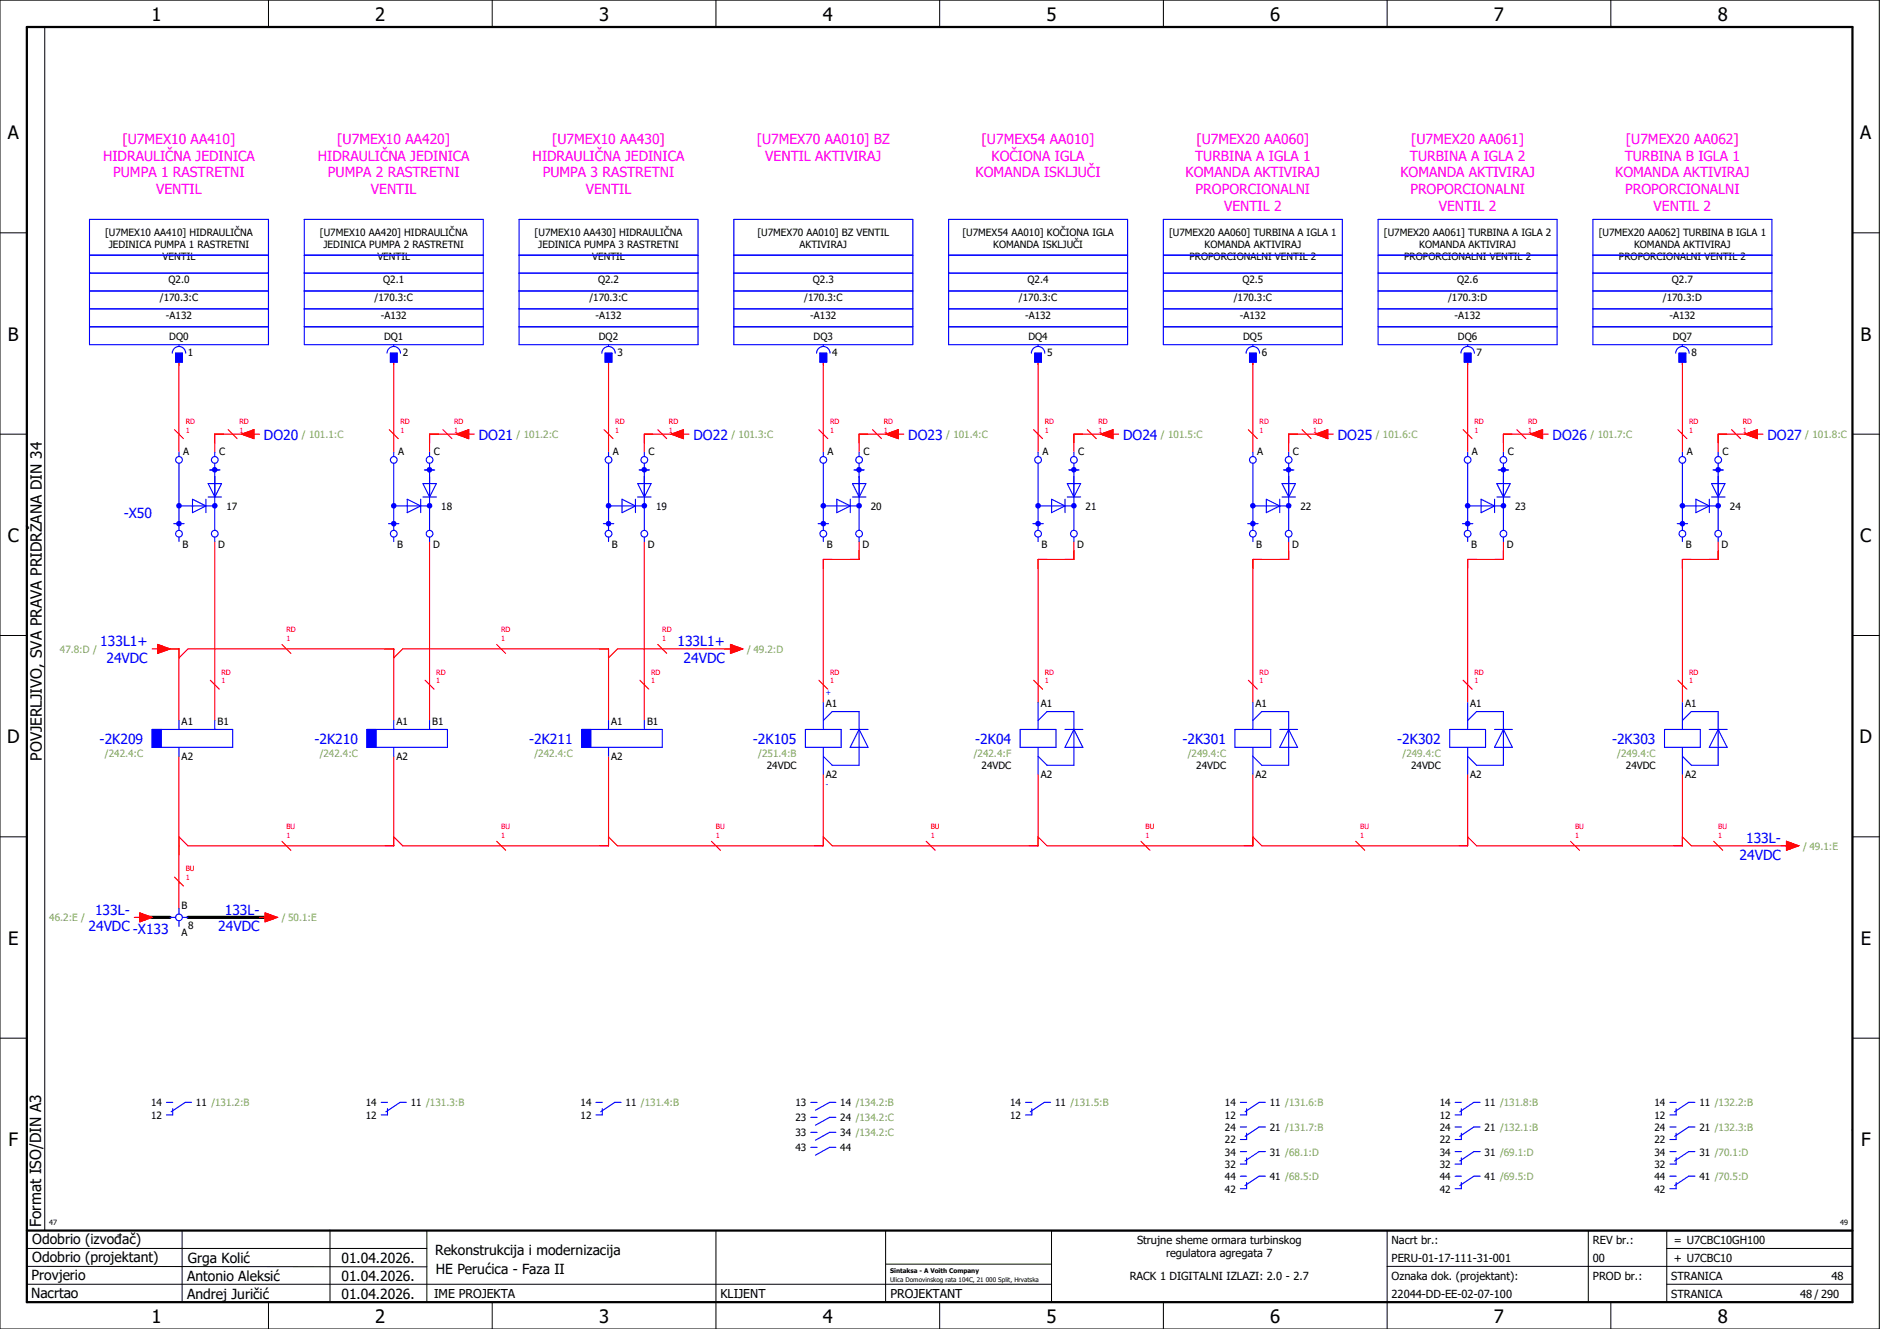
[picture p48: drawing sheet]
<svg xmlns="http://www.w3.org/2000/svg" width="420mm" height="297mm" viewBox="0 0 420 297" stroke-linecap="round" stroke-linejoin="round" font-family="sans-serif">
<defs><g id="words">
<g font-size="4.1">
<text x="33.9" y="4.7">1</text>
<text x="83.9" y="4.7">2</text>
<text x="133.9" y="4.7">3</text>
<text x="183.9" y="4.7">4</text>
<text x="233.9" y="4.7">5</text>
<text x="283.9" y="4.7">6</text>
<text x="333.9" y="4.7">7</text>
<text x="383.9" y="4.7">8</text>
<text x="1.8" y="31.2">A</text>
<text x="415.8" y="31.2">A</text>
<text x="1.8" y="76.2">B</text>
<text x="415.8" y="76.2">B</text>
<text x="1.8" y="121.2">C</text>
<text x="415.8" y="121.2">C</text>
<text x="1.6" y="166.2">D</text>
<text x="415.6" y="166.2">D</text>
<text x="1.8" y="211.2">E</text>
<text x="415.8" y="211.2">E</text>
<text x="1.9" y="256.2">F</text>
<text x="415.9" y="256.2">F</text>
<text x="33.9" y="295.7">1</text>
<text x="83.9" y="295.7">2</text>
<text x="133.9" y="295.7">3</text>
<text x="183.9" y="295.7">4</text>
<text x="233.9" y="295.7">5</text>
<text x="283.9" y="295.7">6</text>
<text x="333.9" y="295.7">7</text>
<text x="383.9" y="295.7">8</text>
</g>
<g font-size="3.4">
<text x="9.4" y="170" transform="rotate(-90 9.4 170)">POVJERLJIVO, SVA PRAVA PRIDRŽANA DIN 34</text>
<text x="9.2" y="274.3" transform="rotate(-90 9.2 274.3)">Format ISO/DIN A3</text>
</g>
<g font-size="3.1" fill="#f0f">
<text x="23" y="35.9">HIDRAULIČNA JEDINICA</text>
<text x="27.4" y="32.1">[U7MEX10 AA410]</text>
<text x="71" y="35.9">HIDRAULIČNA JEDINICA</text>
<text x="75.4" y="32.1">[U7MEX10 AA420]</text>
<text x="119" y="35.9">HIDRAULIČNA JEDINICA</text>
<text x="123.4" y="32.1">[U7MEX10 AA430]</text>
<text x="169.1" y="32.1">[U7MEX70 AA010] BZ</text>
<text x="171" y="35.9">VENTIL AKTIVIRAJ</text>
<text x="219.4" y="32.1">[U7MEX54 AA010]</text>
<text x="221.6" y="35.9">KOČIONA IGLA</text>
<text x="267.1" y="35.9">TURBINA A IGLA 1</text>
<text x="267.4" y="32.1">[U7MEX20 AA060]</text>
<text x="315.1" y="35.9">TURBINA A IGLA 2</text>
<text x="315.4" y="32.1">[U7MEX20 AA061]</text>
<text x="363.1" y="35.9">TURBINA B IGLA 1</text>
<text x="363.4" y="32.1">[U7MEX20 AA062]</text>
<text x="25.3" y="39.6">PUMPA 1 RASTRETNI</text>
<text x="73.3" y="39.6">PUMPA 2 RASTRETNI</text>
<text x="121.3" y="39.6">PUMPA 3 RASTRETNI</text>
<text x="218" y="39.6">KOMANDA ISKLJUČI</text>
<text x="265" y="39.6">KOMANDA AKTIVIRAJ</text>
<text x="313" y="39.6">KOMANDA AKTIVIRAJ</text>
<text x="361" y="39.6">KOMANDA AKTIVIRAJ</text>
<text x="34.9" y="43.4">VENTIL</text>
<text x="82.9" y="43.4">VENTIL</text>
<text x="130.9" y="43.4">VENTIL</text>
<text x="267.2" y="43.4">PROPORCIONALNI</text>
<text x="273.6" y="47.1">VENTIL 2</text>
<text x="315.2" y="43.4">PROPORCIONALNI</text>
<text x="321.6" y="47.1">VENTIL 2</text>
<text x="363.2" y="43.4">PROPORCIONALNI</text>
<text x="369.6" y="47.1">VENTIL 2</text>
</g>
<g font-size="3.1" fill="#00f">
<text x="59" y="98.3">DO20</text>
<text x="107" y="98.3">DO21</text>
<text x="155" y="98.3">DO22</text>
<text x="203" y="98.3">DO23</text>
<text x="251" y="98.3">DO24</text>
<text x="299" y="98.3">DO25</text>
<text x="347" y="98.3">DO26</text>
<text x="395" y="98.3">DO27</text>
<text x="27.7" y="115.8">-X50</text>
<text x="22.4" y="144.4">133L1+</text>
<text x="23.8" y="148.1">24VDC</text>
<text x="151.4" y="144.4">133L1+</text>
<text x="152.8" y="148.1">24VDC</text>
<text x="22.3" y="166.3">-2K209</text>
<text x="70.3" y="166.3">-2K210</text>
<text x="118.3" y="166.3">-2K211</text>
<text x="168.3" y="166.3">-2K105</text>
<text x="218" y="166.3">-2K04</text>
<text x="264.3" y="166.3">-2K301</text>
<text x="312.3" y="166.3">-2K302</text>
<text x="360.3" y="166.3">-2K303</text>
<text x="390.2" y="188.4">133L-</text>
<text x="388.8" y="192.1">24VDC</text>
<text x="19.8" y="208.1">24VDC -X133</text>
<text x="21.2" y="204.4">133L-</text>
<text x="48.8" y="208.1">24VDC</text>
<text x="50.2" y="204.4">133L-</text>
</g>
<g font-size="3.1">
<text x="7.2" y="278.1">Odobrio (izvođač)</text>
<text x="97.2" y="280.5">Rekonstrukcija i modernizacija</text>
<text x="7.1" y="286.1">Provjerio</text>
<text x="7.2" y="282.1">Odobrio (projektant)</text>
<text x="41.8" y="286.2">Antonio Aleksić</text>
<text x="42" y="282.3">Grga Kolić</text>
<text x="76.3" y="282.3">01.04.2026.</text>
<text x="76.3" y="286.3">01.04.2026.</text>
<text x="97.4" y="284.8">HE Perućica - Faza II</text>
<text x="6.9" y="290">Nacrtao</text>
<text x="41.8" y="290.3">Andrej Juričić</text>
<text x="76.3" y="290.3">01.04.2026.</text>
</g>
<g font-size="2.7">
<text x="97" y="290.1">IME PROJEKTA</text>
<text x="161" y="290.1">KLIJENT</text>
<text x="199" y="290.1">PROJEKTANT</text>
</g>
<g font-size="2.5">
<text x="254.1" y="278">Strujne sheme ormara turbinskog</text>
<text x="260.6" y="281">regulatora agregata 7</text>
<text x="311" y="278">Nacrt br.:</text>
<text x="356" y="278">REV br.:</text>
<text x="374.1" y="278">= U7CBC10GH100</text>
<text x="252.5" y="286">RACK 1 DIGITALNI IZLAZI: 2.0 - 2.7</text>
<text x="311" y="286">Oznaka dok. (projektant):</text>
<text x="311" y="282">PERU-01-17-111-31-001</text>
<text x="356" y="286">PROD br.:</text>
<text x="356" y="282">00</text>
<text x="373.5" y="286">STRANICA</text>
<text x="374.1" y="282.1">+ U7CBC10</text>
<text x="409.3" y="286">48</text>
<text x="311" y="290">22044-DD-EE-02-07-100</text>
<text x="373.5" y="290">STRANICA</text>
<text x="402.3" y="290">48 / 290</text>
</g>
<g font-size="2.2">
<text x="23.5" y="52.8">[U7MEX10 AA410] HIDRAULIČNA</text>
<text x="71.5" y="52.8">[U7MEX10 AA420] HIDRAULIČNA</text>
<text x="119.5" y="52.8">[U7MEX10 AA430] HIDRAULIČNA</text>
<text x="169.3" y="52.8">[U7MEX70 AA010] BZ VENTIL</text>
<text x="215.1" y="52.8">[U7MEX54 AA010] KOČIONA IGLA</text>
<text x="261.3" y="52.8">[U7MEX20 AA060] TURBINA A IGLA 1</text>
<text x="309.3" y="52.8">[U7MEX20 AA061] TURBINA A IGLA 2</text>
<text x="357.3" y="52.8">[U7MEX20 AA062] TURBINA B IGLA 1</text>
<text x="24.3" y="55.5">JEDINICA PUMPA 1 RASTRETNI</text>
<text x="36.3" y="58.2">VENTIL</text>
<text x="72.3" y="55.5">JEDINICA PUMPA 2 RASTRETNI</text>
<text x="84.3" y="58.2">VENTIL</text>
<text x="120.3" y="55.5">JEDINICA PUMPA 3 RASTRETNI</text>
<text x="132.3" y="58.2">VENTIL</text>
<text x="178.7" y="55.5">AKTIVIRAJ</text>
<text x="222" y="55.5">KOMANDA ISKLJUČI</text>
<text x="265.8" y="58.2">PROPORCIONALNI VENTIL 2</text>
<text x="269.2" y="55.5">KOMANDA AKTIVIRAJ</text>
<text x="313.8" y="58.2">PROPORCIONALNI VENTIL 2</text>
<text x="317.2" y="55.5">KOMANDA AKTIVIRAJ</text>
<text x="361.8" y="58.2">PROPORCIONALNI VENTIL 2</text>
<text x="365.2" y="55.5">KOMANDA AKTIVIRAJ</text>
<text x="37.6" y="63.3">Q2.0</text>
<text x="85.6" y="63.3">Q2.1</text>
<text x="133.6" y="63.3">Q2.2</text>
<text x="181.6" y="63.3">Q2.3</text>
<text x="229.6" y="63.3">Q2.4</text>
<text x="277.6" y="63.3">Q2.5</text>
<text x="325.6" y="63.3">Q2.6</text>
<text x="373.6" y="63.3">Q2.7</text>
<text x="35.7" y="67.3">/170.3:C</text>
<text x="37.1" y="71.3">-A132</text>
<text x="83.7" y="67.3">/170.3:C</text>
<text x="85.1" y="71.3">-A132</text>
<text x="131.7" y="67.3">/170.3:C</text>
<text x="133.1" y="71.3">-A132</text>
<text x="179.7" y="67.3">/170.3:C</text>
<text x="181.1" y="71.3">-A132</text>
<text x="227.7" y="67.3">/170.3:C</text>
<text x="229.1" y="71.3">-A132</text>
<text x="275.7" y="67.3">/170.3:C</text>
<text x="277.1" y="71.3">-A132</text>
<text x="323.6" y="67.3">/170.3:D</text>
<text x="325.1" y="71.3">-A132</text>
<text x="371.6" y="67.3">/170.3:D</text>
<text x="373.1" y="71.3">-A132</text>
<text x="37.8" y="76.1">DQ0</text>
<text x="85.8" y="76.1">DQ1</text>
<text x="133.8" y="76.1">DQ2</text>
<text x="181.8" y="76.1">DQ3</text>
<text x="229.8" y="76.1">DQ4</text>
<text x="277.8" y="76.1">DQ5</text>
<text x="325.8" y="76.1">DQ6</text>
<text x="373.8" y="76.1">DQ7</text>
<text x="42" y="79.5">1</text>
<text x="90" y="79.5">2</text>
<text x="138" y="79.5">3</text>
<text x="186" y="79.5">4</text>
<text x="234" y="79.5">5</text>
<text x="282" y="79.5">6</text>
<text x="330" y="79.5">7</text>
<text x="378" y="79.5">8</text>
<text x="41" y="101.7">A</text>
<text x="49" y="101.7">C</text>
<text x="89" y="101.7">A</text>
<text x="97" y="101.7">C</text>
<text x="137" y="101.7">A</text>
<text x="145" y="101.7">C</text>
<text x="185" y="101.7">A</text>
<text x="193" y="101.7">C</text>
<text x="233" y="101.7">A</text>
<text x="241" y="101.7">C</text>
<text x="281" y="101.7">A</text>
<text x="289" y="101.7">C</text>
<text x="329" y="101.7">A</text>
<text x="337" y="101.7">C</text>
<text x="377" y="101.7">A</text>
<text x="385" y="101.7">C</text>
<text x="50.6" y="113.9">17</text>
<text x="98.6" y="113.9">18</text>
<text x="146.6" y="113.9">19</text>
<text x="194.6" y="113.9">20</text>
<text x="242.6" y="113.9">21</text>
<text x="290.6" y="113.9">22</text>
<text x="338.6" y="113.9">23</text>
<text x="386.6" y="113.9">24</text>
<text x="40.8" y="122.5">B</text>
<text x="48.8" y="122.5">D</text>
<text x="88.8" y="122.5">B</text>
<text x="96.8" y="122.5">D</text>
<text x="136.8" y="122.5">B</text>
<text x="144.8" y="122.5">D</text>
<text x="184.8" y="122.5">B</text>
<text x="192.8" y="122.5">D</text>
<text x="232.8" y="122.5">B</text>
<text x="240.8" y="122.5">D</text>
<text x="280.8" y="122.5">B</text>
<text x="288.8" y="122.5">D</text>
<text x="328.8" y="122.5">B</text>
<text x="336.8" y="122.5">D</text>
<text x="376.8" y="122.5">B</text>
<text x="384.8" y="122.5">D</text>
<text x="40.6" y="162">A1</text>
<text x="48.6" y="162">B1</text>
<text x="88.6" y="162">A1</text>
<text x="96.6" y="162">B1</text>
<text x="136.6" y="162">A1</text>
<text x="144.6" y="162">B1</text>
<text x="184.6" y="158">A1</text>
<text x="232.6" y="158">A1</text>
<text x="280.6" y="158">A1</text>
<text x="328.6" y="158">A1</text>
<text x="376.6" y="158">A1</text>
<text x="40.6" y="169.9">A2</text>
<text x="88.6" y="169.9">A2</text>
<text x="136.6" y="169.9">A2</text>
<text x="171.4" y="171.9">24VDC</text>
<text x="184.6" y="173.9">A2</text>
<text x="219.4" y="171.9">24VDC</text>
<text x="232.6" y="173.9">A2</text>
<text x="267.4" y="171.9">24VDC</text>
<text x="280.6" y="173.9">A2</text>
<text x="315.4" y="171.9">24VDC</text>
<text x="328.6" y="173.9">A2</text>
<text x="363.4" y="171.9">24VDC</text>
<text x="376.6" y="173.9">A2</text>
<text x="40.6" y="203.2">B</text>
<text x="40.6" y="209.2">A</text>
<text x="42.1" y="207.6">8</text>
<text x="33.8" y="250.1">12</text>
<text x="33.8" y="247.3">14</text>
<text x="43.8" y="247.3">11 /131.2:B</text>
<text x="81.8" y="250.1">12</text>
<text x="81.8" y="247.3">14</text>
<text x="91.8" y="247.3">11 /131.3:B</text>
<text x="129.8" y="250.1">12</text>
<text x="129.8" y="247.3">14</text>
<text x="139.8" y="247.3">11 /131.4:B</text>
<text x="177.8" y="247.3">13</text>
<text x="177.8" y="250.6">23</text>
<text x="187.8" y="247.3">14 /134.2:B</text>
<text x="187.8" y="250.6">24 /134.2:C</text>
<text x="225.8" y="250.1">12</text>
<text x="225.8" y="247.3">14</text>
<text x="235.8" y="247.3">11 /131.5:B</text>
<text x="273.8" y="250.1">12</text>
<text x="273.8" y="247.3">14</text>
<text x="283.8" y="247.3">11 /131.6:B</text>
<text x="321.8" y="250.1">12</text>
<text x="321.8" y="247.3">14</text>
<text x="331.8" y="247.3">11 /131.8:B</text>
<text x="369.8" y="250.1">12</text>
<text x="369.8" y="247.3">14</text>
<text x="379.8" y="247.3">11 /132.2:B</text>
<text x="177.8" y="254">33</text>
<text x="177.8" y="257.3">43</text>
<text x="187.8" y="254">34 /134.2:C</text>
<text x="187.8" y="257.3">44</text>
<text x="273.8" y="255.6">22</text>
<text x="273.8" y="252.8">24</text>
<text x="283.8" y="252.8">21 /131.7:B</text>
<text x="321.8" y="255.6">22</text>
<text x="321.8" y="252.8">24</text>
<text x="331.8" y="252.8">21 /132.1:B</text>
<text x="369.8" y="255.6">22</text>
<text x="369.8" y="252.8">24</text>
<text x="379.8" y="252.8">21 /132.3:B</text>
<text x="273.8" y="261.1">32</text>
<text x="273.8" y="258.3">34</text>
<text x="273.8" y="263.8">44</text>
<text x="283.8" y="258.3">31 /68.1:D</text>
<text x="283.8" y="263.8">41 /68.5:D</text>
<text x="321.8" y="261.1">32</text>
<text x="321.8" y="258.3">34</text>
<text x="321.8" y="263.8">44</text>
<text x="331.8" y="258.3">31 /69.1:D</text>
<text x="331.8" y="263.8">41 /69.5:D</text>
<text x="369.8" y="261.1">32</text>
<text x="369.8" y="258.3">34</text>
<text x="369.8" y="263.8">44</text>
<text x="379.8" y="258.3">31 /70.1:D</text>
<text x="379.8" y="263.8">41 /70.5:D</text>
<text x="273.8" y="266.6">42</text>
<text x="321.8" y="266.6">42</text>
<text x="369.8" y="266.6">42</text>
</g>
<g font-size="2.2" fill="#7ca552">
<text x="67.5" y="97.9">/ 101.1:C</text>
<text x="115.5" y="97.9">/ 101.2:C</text>
<text x="163.5" y="97.9">/ 101.3:C</text>
<text x="211.5" y="97.9">/ 101.4:C</text>
<text x="259.5" y="97.9">/ 101.5:C</text>
<text x="307.5" y="97.9">/ 101.6:C</text>
<text x="355.5" y="97.9">/ 101.7:C</text>
<text x="403.5" y="97.9">/ 101.8:C</text>
<text x="13.4" y="145.9">47.8:D /</text>
<text x="167" y="145.9">/ 49.2:D</text>
<text x="23.5" y="169.2">/242.4:C</text>
<text x="71.5" y="169.2">/242.4:C</text>
<text x="119.5" y="169.2">/242.4:C</text>
<text x="169.5" y="169.2">/251.4:B</text>
<text x="217.6" y="169.2">/242.4:F</text>
<text x="265.5" y="169.2">/249.4:C</text>
<text x="313.5" y="169.2">/249.4:C</text>
<text x="361.5" y="169.2">/249.4:C</text>
<text x="403" y="189.9">/ 49.1:E</text>
<text x="11" y="205.9">46.2:E /</text>
<text x="63" y="205.9">/ 50.1:E</text>
</g>
<g font-size="1.6" fill="#f00">
<text x="41.5" y="94.8">RD</text>
<text x="53.5" y="94.8">RD</text>
<text x="89.5" y="94.8">RD</text>
<text x="101.5" y="94.8">RD</text>
<text x="137.5" y="94.8">RD</text>
<text x="149.5" y="94.8">RD</text>
<text x="185.5" y="94.8">RD</text>
<text x="197.5" y="94.8">RD</text>
<text x="233.5" y="94.8">RD</text>
<text x="245.5" y="94.8">RD</text>
<text x="281.5" y="94.8">RD</text>
<text x="293.5" y="94.8">RD</text>
<text x="329.5" y="94.8">RD</text>
<text x="341.5" y="94.8">RD</text>
<text x="377.5" y="94.8">RD</text>
<text x="389.5" y="94.8">RD</text>
<text x="41.5" y="96.7">1</text>
<text x="53.5" y="96.7">1</text>
<text x="89.5" y="96.7">1</text>
<text x="101.5" y="96.7">1</text>
<text x="137.5" y="96.7">1</text>
<text x="149.5" y="96.7">1</text>
<text x="185.5" y="96.7">1</text>
<text x="197.5" y="96.7">1</text>
<text x="233.5" y="96.7">1</text>
<text x="245.5" y="96.7">1</text>
<text x="281.5" y="96.7">1</text>
<text x="293.5" y="96.7">1</text>
<text x="329.5" y="96.7">1</text>
<text x="341.5" y="96.7">1</text>
<text x="377.5" y="96.7">1</text>
<text x="389.5" y="96.7">1</text>
<text x="64" y="143.2">1</text>
<text x="64" y="141.3">RD</text>
<text x="112" y="143.2">1</text>
<text x="112" y="141.3">RD</text>
<text x="148" y="143.2">1</text>
<text x="148" y="141.3">RD</text>
<text x="49.5" y="152.7">1</text>
<text x="49.5" y="150.8">RD</text>
<text x="97.5" y="152.7">1</text>
<text x="97.5" y="150.8">RD</text>
<text x="145.5" y="152.7">1</text>
<text x="145.5" y="150.8">RD</text>
<text x="185.5" y="152.7">1</text>
<text x="185.5" y="150.8">RD</text>
<text x="233.5" y="152.7">1</text>
<text x="233.5" y="150.8">RD</text>
<text x="281.5" y="152.7">1</text>
<text x="281.5" y="150.8">RD</text>
<text x="329.5" y="152.7">1</text>
<text x="329.5" y="150.8">RD</text>
<text x="377.5" y="152.7">1</text>
<text x="377.5" y="150.8">RD</text>
<text x="64" y="185.3">BU</text>
<text x="112" y="185.3">BU</text>
<text x="160" y="185.3">BU</text>
<text x="208" y="185.3">BU</text>
<text x="256" y="185.3">BU</text>
<text x="304" y="185.3">BU</text>
<text x="352" y="185.3">BU</text>
<text x="384" y="185.3">BU</text>
<text x="64" y="187.2">1</text>
<text x="112" y="187.2">1</text>
<text x="160" y="187.2">1</text>
<text x="208" y="187.2">1</text>
<text x="256" y="187.2">1</text>
<text x="304" y="187.2">1</text>
<text x="352" y="187.2">1</text>
<text x="384" y="187.2">1</text>
<text x="41.5" y="196.7">1</text>
<text x="41.5" y="194.8">BU</text>
</g>
<g font-size="1.6" fill="#00f">
<text x="184.6" y="155.4">+</text>
<text x="184.6" y="176">-</text>
</g>
<g font-size="1.6">
<text x="11" y="273.7">47</text>
<text x="411.2" y="273.7">49</text>
</g>
<g font-size="1.4">
<text x="198.9" y="284.4">Sintaksa - A Voith Company</text>
<text x="198.9" y="286.4">Ulica Domovinskog rata 104C, 21 000 Split, Hrvatska</text>
</g>
</g></defs>
<g fill="none" stroke="#000" stroke-width=".22">
<path d="M0 0h420v297h-420zM10 6v269M60 0v6M110 0v6M160 0v6M210 0v6M260 0v6M310 0v6M360 0v6M0 52h6M414 52h6M0 97h6"/>
<path d="M414 97h6M0 142h6M414 142h6M414 176.3v87.4M0 187h6M414 187h6M0 232h6M414 232h6M6 279h89.4M40.7 275v16M73.7 274.9v16M95.4 275.1v16"/>
<path d="M160 275v22M197.9 275.1v16M310 275v22M355 275v16M372.5 279h41.5M372.5 275v16M414 275h-179v16M6 283l89.4 .1M6 287h229M60 291v6M110 291v6M197.9 282.5h37.1"/>
<path d="M210 291v6M260 291v6M310 283h104M360 291v6M372.5 287h41.5"/>
</g>
<path d="M6 6h408v285h-408zM6 275h408" fill="none" stroke="#000" stroke-width=".5"/>
<g fill="none" stroke="#f00" stroke-width=".25">
<path d="M39 96l2 2M40 81v20M51 96l2 2M56 97h-8v4M87 96l2 2M88 81v20M99 96l2 2M104 97h-8v4M135 96l2 2M136 81v20M147 96l2 2M152 97h-8v4"/>
<path d="M183 96l2 2M184 81v20M195 96l2 2M200 97h-8v4M231 96l2 2M232 81v20M243 96l2 2M248 97h-8v4M279 96l2 2M280 81v20M291 96l2 2M296 97h-8v4"/>
<path d="M327 96l2 2M328 81v20M339 96l2 2M344 97h-8v4M375 96l2 2M376 81v20M387 96l2 2M392 97h-8v4M48 121v40M96 121v40M144 121v40M192 121v4h-8v32"/>
<path d="M240 121v4h-8v32M288 121v4h-8v32M336 121v4h-8v32M384 121v4h-8v32M36 145h4v16M40 147l2-2h46v16M47 152l2 2M63 144l2 2M88 147l2-2h46v16M95 152l2 2M111 144l2 2M143 152l2 2"/>
<path d="M164 145h-26l-2 2M183 152l2 2M231 152l2 2M279 152l2 2M327 152l2 2M375 152l2 2M40 169v34M88 169v20h-46l-2-2M136 169v20h-46l-2-2M184 173v16h-46l-2-2M232 173v16h-46l-2-2M280 173v16h-46l-2-2"/>
<path d="M328 173v16h-46l-2-2M376 173v16h-46l-2-2M39 196l2 2M63 188l2 2M111 188l2 2M159 188l2 2M207 188l2 2M255 188l2 2M303 188l2 2M351 188l2 2M376 187l2 2h22M383 188l2 2"/>
</g>
<path d="M32 205h6M42 205h18" fill="none" stroke="#000" stroke-width=".7"/>
<g fill="none" stroke="#00f" stroke-width=".25">
<path d="M20 49h40v28h-40zM20 57h40M68 49h40v28h-40zM68 57h40M116 49h40v28h-40zM116 57h40M164 49h40v28h-40zM164 57h40M212 49h40v28h-40zM212 57h40M260 49h40v28h-40zM260 57h40"/>
<path d="M308 49h40v28h-40zM308 57h40M356 49h40v28h-40zM356 57h40M20 61h40M20 69h40M20 73h40M20 65h40M38.5 78.9a1.5 1.5 0 0 1 1.5-1.5 1.5 1.5 0 0 1 1.5 1.5M39.3 78.9h1.5v2h-1.5zM40 77v.3M68 61h40"/>
<path d="M68 69h40M68 73h40M68 65h40M86.5 78.9a1.5 1.5 0 0 1 1.5-1.5 1.5 1.5 0 0 1 1.5 1.5M87.3 78.9h1.5v2h-1.5zM88 77v.3M116 61h40M116 69h40M116 73h40M116 65h40M134.5 78.9a1.5 1.5 0 0 1 1.5-1.5 1.5 1.5 0 0 1 1.5 1.5M135.3 78.9h1.5v2h-1.5z"/>
<path d="M136 77v.3M164 61h40M164 69h40M164 73h40M164 65h40M182.5 78.9a1.5 1.5 0 0 1 1.5-1.5 1.5 1.5 0 0 1 1.5 1.5M183.3 78.9h1.5v2h-1.5zM184 77v.3M212 61h40M212 69h40M212 73h40M212 65h40"/>
<path d="M230.5 78.9a1.5 1.5 0 0 1 1.5-1.5 1.5 1.5 0 0 1 1.5 1.5M231.3 78.9h1.5v2h-1.5zM232 77v.3M260 61h40M260 69h40M260 73h40M260 65h40M278.5 78.9a1.5 1.5 0 0 1 1.5-1.5 1.5 1.5 0 0 1 1.5 1.5M279.3 78.9h1.5v2h-1.5zM280 77v.3M308 61h40M308 69h40"/>
<path d="M308 73h40M308 65h40M326.5 78.9a1.5 1.5 0 0 1 1.5-1.5 1.5 1.5 0 0 1 1.5 1.5M327.3 78.9h1.5v2h-1.5zM328 77v.3M356 61h40M356 69h40M356 73h40M356 65h40M374.5 78.9a1.5 1.5 0 0 1 1.5-1.5 1.5 1.5 0 0 1 1.5 1.5M375.2 78.9h1.5v2h-1.5zM376 77v.3"/>
<path d="M184 157v6M232 157v6M280 157v6M328 157v6M376 157v6M34 163h18v4h-18zM36 163v4M40 161v2M40 167v2M48 161v2M82 163h18v4h-18zM84 163v4"/>
<path d="M88 161v2M88 167v2M96 161v2M130 163h18v4h-18zM132 163v4M136 161v2M136 167v2M144 161v2M180 163h8v4h-8zM184 167v6M184 161l2-2h6v12h-6l-2-2M190 163h4"/>
<path d="M192 163h.1M192 163l2 4h-4zM228 163h8v4h-8zM232 167v6M232 161l2-2h6v12h-6l-2-2M238 163h4M240 163h.1M240 163l2 4h-4zM276 163h8v4h-8zM280 167v6M280 161l2-2h6v12h-6l-2-2M286 163h4"/>
<path d="M288 163h.1M288 163l2 4h-4zM324 163h8v4h-8zM328 167v6M328 161l2-2h6v12h-6l-2-2M334 163h4M336 163h.1M336 163l2 4h-4zM372 163h8v4h-8zM376 167v6M376 161l2-2h6v12h-6l-2-2M382 163h4"/>
<path d="M384 163h.1M384 163l2 4h-4zM38 205h1.3M40 203v1.3M40 205.8v1.2M40.8 205h1.2M37.2 246.4h1.4M38.6 247.8v1.4h-1.4M42.8 246.4h-1.4l-3.1 2.1M85.2 246.4h1.4M86.6 247.8v1.4h-1.4M90.8 246.4h-1.4l-3.1 2.1"/>
<path d="M133.2 246.4h1.4M134.6 247.8v1.4h-1.4M138.8 246.4h-1.4l-3.1 2.1M181.2 246.4h1.4M181.2 249.7h1.4M181.2 253.1h1.4M181.2 256.4h1.4M186.8 246.4h-1.4l-3.1 1.7M186.8 249.7h-1.4l-3.1 1.8M186.8 253.1h-1.4l-3.1 1.7M186.8 256.4h-1.4l-3.1 1.8M229.2 246.4h1.4"/>
<path d="M230.6 247.8v1.4h-1.4M234.8 246.4h-1.4l-3.1 2.1M277.2 246.4h1.4M277.2 251.9h1.4M277.2 257.4h1.4M278.6 247.8v1.4h-1.4M278.6 253.3v1.4h-1.4M278.6 258.8v1.4h-1.4M282.8 246.4h-1.4l-3.1 2.1M282.8 251.9h-1.4l-3.1 2.1M282.8 257.4h-1.4l-3.1 2.1M325.2 246.4h1.4"/>
<path d="M325.2 251.9h1.4M325.2 257.4h1.4M326.6 247.8v1.4h-1.4M326.6 253.3v1.4h-1.4M326.6 258.8v1.4h-1.4M330.8 246.4h-1.4l-3.1 2.1M330.8 251.9h-1.4l-3.1 2.1M330.8 257.4h-1.4l-3.1 2.1M373.2 246.4h1.4M373.2 251.9h1.4M373.2 257.4h1.4M374.6 247.8v1.4h-1.4"/>
<path d="M374.6 253.3v1.4h-1.4M374.6 258.8v1.4h-1.4M378.8 246.4h-1.4l-3.1 2.1M378.8 251.9h-1.4l-3.1 2.1M378.8 257.4h-1.4l-3.1 2.1M277.2 262.9h1.4M278.6 264.3v1.4h-1.4M282.8 262.9h-1.4l-3.1 2.1M325.2 262.9h1.4M326.6 264.3v1.4h-1.4M330.8 262.9h-1.4l-3.1 2.1M373.2 262.9h1.4"/>
<path d="M374.6 264.3v1.4h-1.4M378.8 262.9h-1.4l-3.1 2.1"/>
<circle cx="40" cy="205" r=".75"/>
</g>
<g fill="#00f" stroke="#00f" stroke-width=".22">
<path d="M39.3 78.9h1.5v2h-1.5z"/>
<path d="M87.3 78.9h1.5v2h-1.5z"/>
<path d="M135.3 78.9h1.5v2h-1.5z"/>
<path d="M183.3 78.9h1.5v2h-1.5z"/>
<path d="M231.3 78.9h1.5v2h-1.5z"/>
<path d="M279.3 78.9h1.5v2h-1.5z"/>
<path d="M327.3 78.9h1.5v2h-1.5z"/>
<path d="M375.2 78.9h1.5v2h-1.5z"/>
<path d="M34 163h2v4h-2z"/>
<path d="M82 163h2v4h-2z"/>
<path d="M130 163h2v4h-2z"/>
</g>
<circle cx="40" cy="117" r=".62" fill="#00f"/>
<g fill="none" stroke="#00f" stroke-width=".25">
<path d="M46.5 111.1h3M48 106.5v12"/>
<circle cx="40" cy="119.3" r=".75"/>
</g>
<circle cx="48" cy="113" r=".63" fill="#00f"/>
<path d="M40 113.1h8M43 111.6l3 1.5-3 1.5zM46 111.6v3M46.5 108.1h3l-1.5 3z" fill="none" stroke="#00f" stroke-width=".25"/>
<circle cx="40" cy="113" r=".62" fill="#00f"/>
<path d="M40 103.5v15" fill="none" stroke="#00f" stroke-width=".25"/>
<circle cx="48" cy="105" r=".63" fill="#00f"/>
<g fill="none" stroke="#00f" stroke-width=".25">
<path d="M38.8 117h2.4M40 101v1M46.8 105h2.4M47 105h2M48 101v1M48 103.5v7M40 120v1M48 120v1"/>
<circle cx="40" cy="102.8" r=".75"/>
<circle cx="48" cy="119.3" r=".75"/>
<circle cx="48" cy="102.8" r=".75"/>
</g>
<circle cx="88" cy="117" r=".62" fill="#00f"/>
<g fill="none" stroke="#00f" stroke-width=".25">
<path d="M94.5 111.1h3M96 106.5v12"/>
<circle cx="88" cy="119.3" r=".75"/>
</g>
<circle cx="96" cy="113" r=".63" fill="#00f"/>
<path d="M88 113.1h8M91 111.6l3 1.5-3 1.5zM94 111.6v3M94.5 108.1h3l-1.5 3z" fill="none" stroke="#00f" stroke-width=".25"/>
<circle cx="88" cy="113" r=".62" fill="#00f"/>
<path d="M88 103.5v15" fill="none" stroke="#00f" stroke-width=".25"/>
<circle cx="96" cy="105" r=".63" fill="#00f"/>
<g fill="none" stroke="#00f" stroke-width=".25">
<path d="M86.8 117h2.4M88 101v1M94.8 105h2.4M95 105h2M96 101v1M96 103.5v7M88 120v1M96 120v1"/>
<circle cx="88" cy="102.8" r=".75"/>
<circle cx="96" cy="119.3" r=".75"/>
<circle cx="96" cy="102.8" r=".75"/>
</g>
<circle cx="136" cy="117" r=".62" fill="#00f"/>
<g fill="none" stroke="#00f" stroke-width=".25">
<path d="M142.5 111.1h3M144 106.5v12"/>
<circle cx="136" cy="119.3" r=".75"/>
</g>
<circle cx="144" cy="113" r=".63" fill="#00f"/>
<path d="M136 113.1h8M139 111.6l3 1.5-3 1.5zM142 111.6v3M142.5 108.1h3l-1.5 3z" fill="none" stroke="#00f" stroke-width=".25"/>
<circle cx="136" cy="113" r=".62" fill="#00f"/>
<path d="M136 103.5v15" fill="none" stroke="#00f" stroke-width=".25"/>
<circle cx="144" cy="105" r=".63" fill="#00f"/>
<g fill="none" stroke="#00f" stroke-width=".25">
<path d="M134.8 117h2.4M136 101v1M142.8 105h2.4M143 105h2M144 101v1M144 103.5v7M136 120v1M144 120v1"/>
<circle cx="136" cy="102.8" r=".75"/>
<circle cx="144" cy="119.3" r=".75"/>
<circle cx="144" cy="102.8" r=".75"/>
</g>
<circle cx="184" cy="117" r=".62" fill="#00f"/>
<g fill="none" stroke="#00f" stroke-width=".25">
<path d="M190.5 111.1h3M192 106.5v12"/>
<circle cx="184" cy="119.3" r=".75"/>
</g>
<circle cx="192" cy="113" r=".63" fill="#00f"/>
<path d="M184 113.1h8M187 111.6l3 1.5-3 1.5zM190 111.6v3M190.5 108.1h3l-1.5 3z" fill="none" stroke="#00f" stroke-width=".25"/>
<circle cx="184" cy="113" r=".62" fill="#00f"/>
<path d="M184 103.5v15" fill="none" stroke="#00f" stroke-width=".25"/>
<circle cx="192" cy="105" r=".63" fill="#00f"/>
<g fill="none" stroke="#00f" stroke-width=".25">
<path d="M182.8 117h2.4M184 101v1M190.8 105h2.4M191 105h2M192 101v1M192 103.5v7M184 120v1M192 120v1"/>
<circle cx="184" cy="102.8" r=".75"/>
<circle cx="192" cy="119.3" r=".75"/>
<circle cx="192" cy="102.8" r=".75"/>
</g>
<circle cx="232" cy="117" r=".62" fill="#00f"/>
<g fill="none" stroke="#00f" stroke-width=".25">
<path d="M238.5 111.1h3M240 106.5v12"/>
<circle cx="232" cy="119.3" r=".75"/>
</g>
<circle cx="240" cy="113" r=".63" fill="#00f"/>
<path d="M232 113.1h8M235 111.6l3 1.5-3 1.5zM238 111.6v3M238.5 108.1h3l-1.5 3z" fill="none" stroke="#00f" stroke-width=".25"/>
<circle cx="232" cy="113" r=".62" fill="#00f"/>
<path d="M232 103.5v15" fill="none" stroke="#00f" stroke-width=".25"/>
<circle cx="240" cy="105" r=".63" fill="#00f"/>
<g fill="none" stroke="#00f" stroke-width=".25">
<path d="M230.8 117h2.4M232 101v1M238.8 105h2.4M239 105h2M240 101v1M240 103.5v7M232 120v1M240 120v1"/>
<circle cx="232" cy="102.8" r=".75"/>
<circle cx="240" cy="119.3" r=".75"/>
<circle cx="240" cy="102.8" r=".75"/>
</g>
<circle cx="280" cy="117" r=".62" fill="#00f"/>
<g fill="none" stroke="#00f" stroke-width=".25">
<path d="M286.5 111.1h3M288 106.5v12"/>
<circle cx="280" cy="119.3" r=".75"/>
</g>
<circle cx="288" cy="113" r=".63" fill="#00f"/>
<path d="M280 113.1h8M283 111.6l3 1.5-3 1.5zM286 111.6v3M286.5 108.1h3l-1.5 3z" fill="none" stroke="#00f" stroke-width=".25"/>
<circle cx="280" cy="113" r=".62" fill="#00f"/>
<path d="M280 103.5v15" fill="none" stroke="#00f" stroke-width=".25"/>
<circle cx="288" cy="105" r=".63" fill="#00f"/>
<g fill="none" stroke="#00f" stroke-width=".25">
<path d="M278.8 117h2.4M280 101v1M286.8 105h2.4M287 105h2M288 101v1M288 103.5v7M280 120v1M288 120v1"/>
<circle cx="280" cy="102.8" r=".75"/>
<circle cx="288" cy="119.3" r=".75"/>
<circle cx="288" cy="102.8" r=".75"/>
</g>
<circle cx="328" cy="117" r=".62" fill="#00f"/>
<g fill="none" stroke="#00f" stroke-width=".25">
<path d="M334.5 111.1h3M336 106.5v12"/>
<circle cx="328" cy="119.3" r=".75"/>
</g>
<circle cx="336" cy="113" r=".63" fill="#00f"/>
<path d="M328 113.1h8M331 111.6l3 1.5-3 1.5zM334 111.6v3M334.5 108.1h3l-1.5 3z" fill="none" stroke="#00f" stroke-width=".25"/>
<circle cx="328" cy="113" r=".62" fill="#00f"/>
<path d="M328 103.5v15" fill="none" stroke="#00f" stroke-width=".25"/>
<circle cx="336" cy="105" r=".63" fill="#00f"/>
<g fill="none" stroke="#00f" stroke-width=".25">
<path d="M326.8 117h2.4M328 101v1M334.8 105h2.4M335 105h2M336 101v1M336 103.5v7M328 120v1M336 120v1"/>
<circle cx="328" cy="102.8" r=".75"/>
<circle cx="336" cy="119.3" r=".75"/>
<circle cx="336" cy="102.8" r=".75"/>
</g>
<circle cx="376" cy="117" r=".62" fill="#00f"/>
<g fill="none" stroke="#00f" stroke-width=".25">
<path d="M382.5 111.1h3M384 106.5v12"/>
<circle cx="376" cy="119.3" r=".75"/>
</g>
<circle cx="384" cy="113" r=".63" fill="#00f"/>
<path d="M376 113.1h8M379 111.6l3 1.5-3 1.5zM382 111.6v3M382.5 108.1h3l-1.5 3z" fill="none" stroke="#00f" stroke-width=".25"/>
<circle cx="376" cy="113" r=".62" fill="#00f"/>
<path d="M376 103.5v15" fill="none" stroke="#00f" stroke-width=".25"/>
<circle cx="384" cy="105" r=".63" fill="#00f"/>
<g fill="none" stroke="#00f" stroke-width=".25">
<path d="M374.8 117h2.4M376 101v1M382.8 105h2.4M383 105h2M384 101v1M384 103.5v7M376 120v1M384 120v1"/>
<circle cx="376" cy="102.8" r=".75"/>
<circle cx="384" cy="119.3" r=".75"/>
<circle cx="384" cy="102.8" r=".75"/>
</g>
<g fill="none" stroke="#f00" stroke-width=".25">
<path d="M54 97l2.7-1v2zM56.7 97h1.3M102 97l2.7-1v2zM104.7 97h1.3M150 97l2.7-1v2zM152.7 97h1.3M198 97l2.7-1v2zM200.7 97h1.3M246 97l2.7-1v2zM248.7 97h1.3M294 97l2.7-1v2zM296.7 97h1.3"/>
<path d="M342 97l2.7-1v2zM344.7 97h1.3M390 97l2.8-1v2zM392.8 97h1.2M34 145h1.3M35.3 144l2.7 1-2.7 1zM147 144l2 2M162 145h1.3M163.3 144l2.7 1-2.7 1zM398 189h1.2M399.2 188l2.8 1-2.8 1zM30 205h1.3"/>
<path d="M31.3 204l2.7 1-2.7 1zM58 205h1.3M59.3 204l2.7 1-2.7 1z"/>
</g>
<g fill="#f00" stroke="#f00" stroke-width=".22">
<path d="M31.3 204l2.7 1-2.7 1z"/>
<path d="M59.3 204l2.7 1-2.7 1z"/>
<path d="M399.2 188l2.8 1-2.8 1z"/>
<path d="M54 97l2.7-1v2z"/>
<path d="M102 97l2.7-1v2z"/>
<path d="M150 97l2.7-1v2z"/>
<path d="M198 97l2.7-1v2z"/>
<path d="M246 97l2.7-1v2z"/>
<path d="M294 97l2.7-1v2z"/>
<path d="M342 97l2.7-1v2z"/>
<path d="M390 97l2.8-1v2z"/>
<path d="M163.3 144l2.7 1-2.7 1z"/>
<path d="M35.3 144l2.7 1-2.7 1z"/>
</g>
<use href="#words"/>
</svg>
